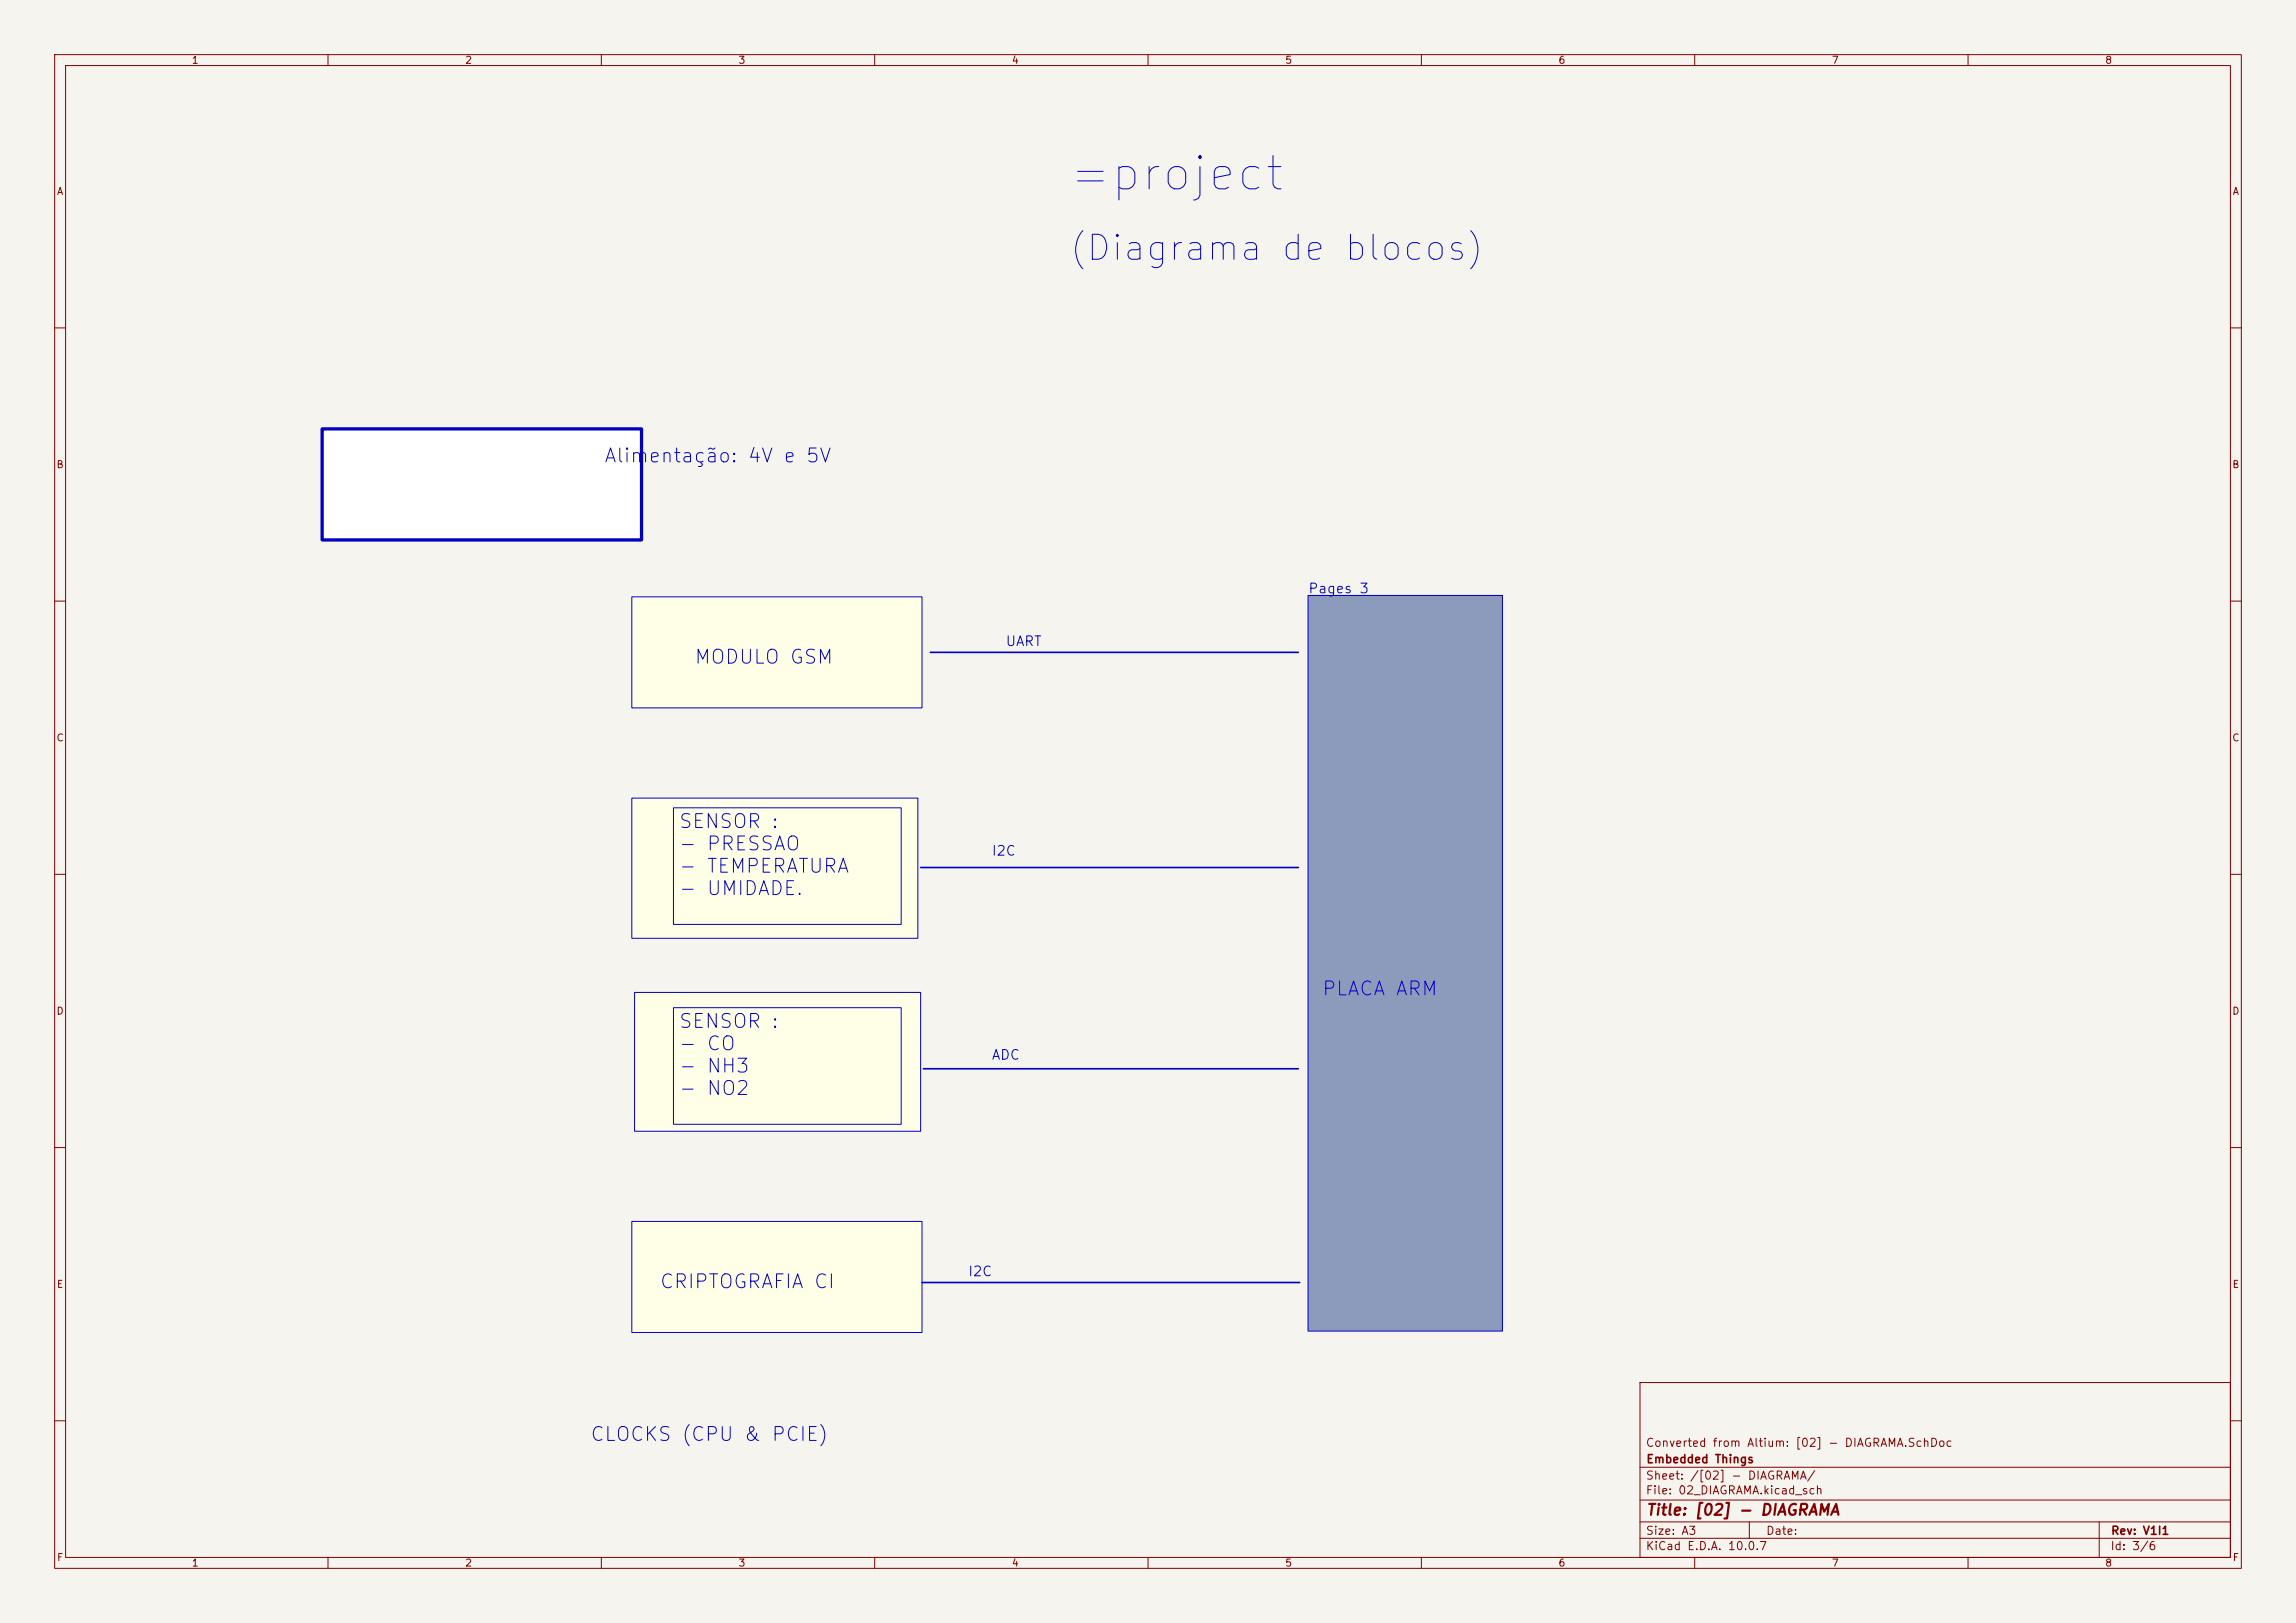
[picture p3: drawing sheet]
<svg xmlns="http://www.w3.org/2000/svg" width="420mm" height="297mm" viewBox="0 0 420 297" stroke-linecap="round" stroke-linejoin="round" font-family="sans-serif">
<defs><g id="words">
<text font-size="6.1" fill="#0000c2" x="195.1" y="36.4">=project</text>
<text font-size="4.6" fill="#0000c2" x="195.2" y="48.8">(Diagrama de blocos)</text>
<g font-size="2.5" fill="#0000c2">
<text x="110.3" y="85.3">Alimentação: 4V e 5V</text>
<text x="126.8" y="122.1">MODULO GSM</text>
<text x="124" y="152.2">SENSOR :</text>
<text x="124" y="156.3">- PRESSAO</text>
<text x="124" y="160.4">- TEMPERATURA</text>
<text x="124" y="164.5">- UMIDADE.</text>
<text x="241.7" y="182.8">PLACA ARM</text>
<text x="124" y="188.8">SENSOR :</text>
<text x="124" y="192.9">- CO</text>
<text x="124" y="197">- NH3</text>
<text x="124" y="201">- NO2</text>
<text x="120.5" y="236.4">CRIPTOGRAFIA CI</text>
<text x="107.8" y="264.4">CLOCKS (CPU &amp; PCIE)</text>
</g>
<text font-size="2" fill="#840000" x="301" y="277.8">Title: [02] - DIAGRAMA</text>
<g font-size="1.8" fill="#0000c2">
<text x="239.2" y="109">Pages 3</text>
<text x="183.8" y="118.7">UART</text>
<text x="181.3" y="157">I2C</text>
<text x="181.3" y="194.4">ADC</text>
<text x="177" y="234">I2C</text>
</g>
<g font-size="1.5" fill="#840000">
<text x="300.9" y="265.1">Converted from Altium: [02] - DIAGRAMA.SchDoc</text>
<text x="301" y="268.1">Embedded Things</text>
<text x="300.9" y="273.8">File: 02_DIAGRAMA.kicad_sch</text>
<text x="300.9" y="271.1">Sheet: /[02] - DIAGRAMA/</text>
<text x="300.9" y="281.2">Size: A3</text>
<text x="322.9" y="281.2">Date:</text>
<text x="386" y="281.2">Rev: V1I1</text>
<text x="300.9" y="284">KiCad E.D.A. 10.0.7</text>
<text x="385.9" y="284">Id: 3/6</text>
</g>
<g font-size="1.3" fill="#840000">
<text x="35" y="12">1</text>
<text x="85" y="12">2</text>
<text x="135" y="12">3</text>
<text x="185" y="12">4</text>
<text x="235" y="12">5</text>
<text x="285" y="12">6</text>
<text x="335" y="12">7</text>
<text x="385" y="12">8</text>
<text x="10.3" y="36">A</text>
<text x="408.3" y="36">A</text>
<text x="10.2" y="86">B</text>
<text x="408.2" y="86">B</text>
<text x="10.2" y="136">C</text>
<text x="408.2" y="136">C</text>
<text x="10.2" y="186">D</text>
<text x="408.2" y="186">D</text>
<text x="10.3" y="236">E</text>
<text x="408.3" y="236">E</text>
<text x="10.3" y="286">F</text>
<text x="35" y="287">1</text>
<text x="85" y="287">2</text>
<text x="135" y="287">3</text>
<text x="185" y="287">4</text>
<text x="235" y="287">5</text>
<text x="285" y="287">6</text>
<text x="335" y="287">7</text>
<text x="385" y="287">8</text>
<text x="408.3" y="286">F</text>
</g>
</g></defs>
<path d="M0 0h420v297h-420z" fill="#f5f4ef" stroke="#f5f4ef" stroke-width=".18"/>
<g fill="none" stroke="#840000" stroke-width=".18">
<path d="M10 10h400v277h-400zM12 12h396v273h-396zM60 10v2M110 10v2M160 10v2M210 10v2M260 10v2M310 10v2M360 10v2M10 60h2M408 60h2M10 110h2"/>
<path d="M408 110h2M10 160h2M408 160h2M10 210h2M408 210h2M300 253h108v32h-108zM10 260h2M300 278.5h108M300 274.5h108M300 268.5h108M320 278.5v3M384 278.5v6.5"/>
<path d="M408 260h2M60 285v2M110 285v2M160 285v2M210 285v2M260 285v2M300 281.5h108M310 285v2M360 285v2"/>
</g>
<g fill="#ffffe8">
<path d="M115.6 146.1h52.3v25.6h-52.3z"/>
<path d="M116.1 181.6h52.3v25.4h-52.3z"/>
<path d="M115.6 223.5h53.1v20.3h-53.1z"/>
</g>
<path d="M58.9 78.5h58.4v20.3h-58.4z" fill="#fff"/>
<path d="M115.6 109.2h53.1v20.3h-53.1z" fill="#ffffe8"/>
<path d="M239.3 109h35.5v134.6h-35.5z" fill="#8c9bbc"/>
<path d="M170.2 119.4h67.3M168.4 158.8h69.1M168.9 195.6h68.6M168.7 234.7h69" fill="none" stroke="#0000c2" stroke-width=".3"/>
<path d="M115.6 109.2h53.1v20.3h-53.1zM239.3 109h35.5v134.6h-35.5zM115.6 146.1h52.3v25.6h-52.3zM123.2 147.8h41.6v21.4h-41.6zM116.1 181.6h52.3v25.4h-52.3zM123.2 184.4h41.6v21.3h-41.6zM115.6 223.5h53.1v20.3h-53.1z" fill="none" stroke="#0000c2" stroke-width=".18"/>
<path d="M58.9 78.5h58.4v20.3h-58.4z" fill="none" stroke="#0000c2" stroke-width=".6"/>
<use href="#words"/>
</svg>
